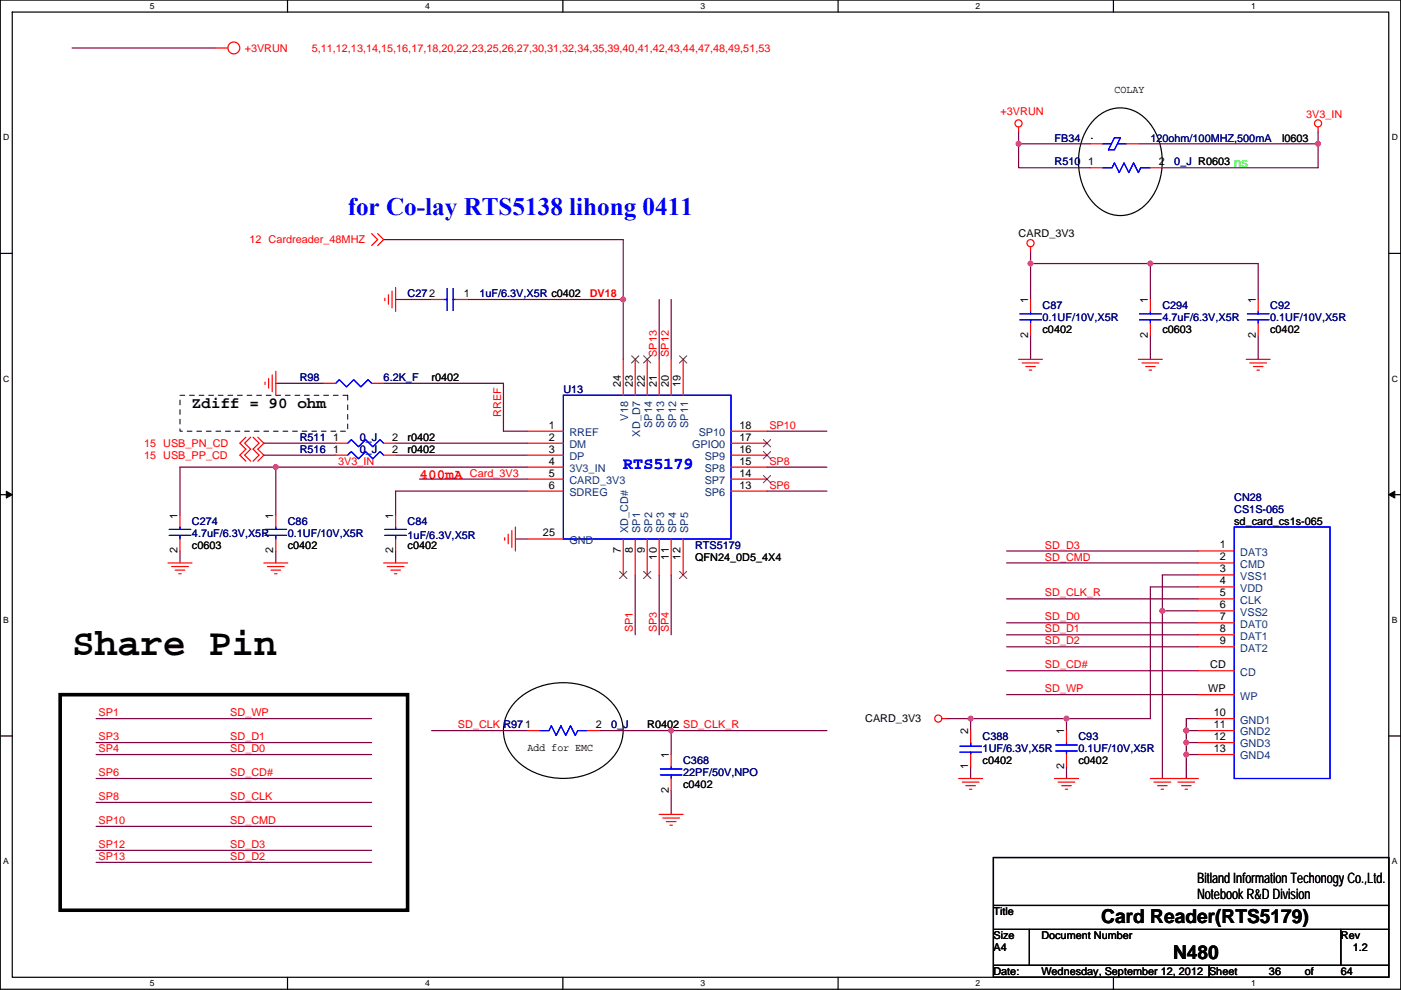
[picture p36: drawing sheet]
<svg xmlns="http://www.w3.org/2000/svg" width="297mm" height="210mm" viewBox="0 0 297 210" stroke-linecap="round" stroke-linejoin="round" font-family="sans-serif">
<defs><g id="words">
<text font-size="8.1" x="15.3" y="138.9">Share Pin</text>
<text font-size="5.3" fill="#00f" x="73.7" y="45.5">for Co-lay RTS5138 lihong 0411</text>
<g font-size="4.1">
<text x="233.5" y="195.8">Card Reader(RTS5179)</text>
<text x="248.7" y="203.4">N480</text>
</g>
<text font-size="3.6" fill="#00f" x="132.1" y="99.5">RTS5179</text>
<text font-size="3.3" x="40.7" y="86.6">Zdiff = 90 ohm</text>
<text font-size="3" fill="#f00" x="89" y="101.6">400mA</text>
<g font-size="3">
<text x="253.8" y="187.2">Bitland Information Techonogy Co.,Ltd.</text>
<text x="253.8" y="190.8">Notebook R&amp;D Division</text>
</g>
<text font-size="2.7" fill="#0f0" x="261.7" y="35.5">ns</text>
<g font-size="2.3" fill="#f00">
<text x="51.9" y="11">+3VRUN</text>
<text x="66.1" y="11">5,11,12,13,14,15,16,17,18,20,22,23,25,26,27,30,31,32,34,35,39,40,41,42,43,44,47,48,49,51,53</text>
<text x="212.2" y="24.4">+3VRUN</text>
<text x="276.9" y="24.9">3V3_IN</text>
<text x="52.9" y="51.6">12 Cardreader_48MHZ</text>
<text x="125" y="63">DV18</text>
<text x="139.3" y="75.7" transform="rotate(-90 139.3 75.7)">SP13</text>
<text x="141.8" y="75.7" transform="rotate(-90 141.8 75.7)">SP12</text>
<text x="106.2" y="88.4" transform="rotate(-90 106.2 88.4)">RREF</text>
<text x="30.5" y="94.8">15 USB_PN_CD</text>
<text x="163.1" y="91">SP10</text>
<text x="30.5" y="97.3">15 USB_PP_CD</text>
<text x="71.7" y="98.6">3V3_IN</text>
<text x="99.6" y="101.1">Card_3V3</text>
<text x="163.1" y="98.6">SP8</text>
<text x="163.1" y="103.7">SP6</text>
<text x="221.5" y="118.9">SD_CMD</text>
<text x="221.5" y="116.4">SD_D3</text>
<text x="221.5" y="131.6">SD_D0</text>
<text x="221.5" y="126.5">SD_CLK_R</text>
<text x="134.2" y="134.1" transform="rotate(-90 134.2 134.1)">SP1</text>
<text x="139.3" y="134.1" transform="rotate(-90 139.3 134.1)">SP3</text>
<text x="141.8" y="134.1" transform="rotate(-90 141.8 134.1)">SP4</text>
<text x="221.5" y="134.1">SD_D1</text>
<text x="221.5" y="136.7">SD_D2</text>
<text x="221.5" y="141.8">SD_CD#</text>
<text x="221.5" y="146.8">SD_WP</text>
<text x="20.9" y="151.9">SP1</text>
<text x="48.8" y="151.9">SD_WP</text>
<text x="97.1" y="154.5">SD_CLK R971</text>
<text x="20.9" y="157">SP3</text>
<text x="20.9" y="159.5">SP4</text>
<text x="48.8" y="157">SD_D1</text>
<text x="48.8" y="159.5">SD_D0</text>
<text x="20.9" y="164.6">SP6</text>
<text x="48.8" y="164.6">SD_CD#</text>
<text x="20.9" y="169.7">SP8</text>
<text x="48.8" y="169.7">SD_CLK</text>
<text x="20.9" y="174.8">SP10</text>
<text x="20.9" y="179.9">SP12</text>
<text x="48.8" y="174.8">SD_CMD</text>
<text x="48.8" y="179.9">SD_D3</text>
<text x="20.9" y="182.4">SP13</text>
<text x="48.8" y="182.4">SD_D2</text>
</g>
<g font-size="2.3">
<text x="236.3" y="19.6">COLAY</text>
<text x="231.2" y="29.5">.</text>
<text x="230.7" y="35.1">1</text>
<text x="245.7" y="35.1">2</text>
<text x="271.8" y="30">l0603</text>
<text x="216" y="50.3">CARD_3V3</text>
<text x="98.4" y="63">1</text>
<text x="218" y="64.3" transform="rotate(-90 218 64.3)">1</text>
<text x="243.4" y="64.3" transform="rotate(-90 243.4 64.3)">1</text>
<text x="266.2" y="64.3" transform="rotate(-90 266.2 64.3)">1</text>
<text x="218" y="71.7" transform="rotate(-90 218 71.7)">2</text>
<text x="221" y="70.7">c0402</text>
<text x="243.4" y="71.7" transform="rotate(-90 243.4 71.7)">2</text>
<text x="246.4" y="70.7">c0603</text>
<text x="266.2" y="71.7" transform="rotate(-90 266.2 71.7)">2</text>
<text x="269.3" y="70.7">c0402</text>
<text x="91.5" y="80.8">r0402</text>
<text x="131.6" y="82.1" transform="rotate(-90 131.6 82.1)">24</text>
<text x="134.2" y="82.1" transform="rotate(-90 134.2 82.1)">23</text>
<text x="136.7" y="82.1" transform="rotate(-90 136.7 82.1)">22</text>
<text x="139.2" y="82.1" transform="rotate(-90 139.2 82.1)">21</text>
<text x="141.8" y="82.1" transform="rotate(-90 141.8 82.1)">20</text>
<text x="144.3" y="82.1" transform="rotate(-90 144.3 82.1)">19</text>
<text x="70.7" y="93.5">1</text>
<text x="83.1" y="93.5">2</text>
<text x="86.4" y="93.5">r0402</text>
<text x="116.4" y="90.9">1</text>
<text x="116.4" y="93.5">2</text>
<text x="156.8" y="93.5">17</text>
<text x="156.8" y="90.9">18</text>
<text x="70.7" y="96">1</text>
<text x="83.1" y="96">2</text>
<text x="86.4" y="96.1">r0402</text>
<text x="116.4" y="96">3</text>
<text x="116.4" y="98.6">4</text>
<text x="116.4" y="101.1">5</text>
<text x="156.8" y="101.1">14</text>
<text x="156.8" y="98.6">15</text>
<text x="156.8" y="96">16</text>
<text x="116.4" y="103.6">6</text>
<text x="156.8" y="103.6">13</text>
<text x="37.6" y="110" transform="rotate(-90 37.6 110)">1</text>
<text x="58" y="110" transform="rotate(-90 58 110)">1</text>
<text x="83.4" y="110" transform="rotate(-90 83.4 110)">1</text>
<text x="115.1" y="113.8">25</text>
<text x="261.7" y="111.3">sd_card_cs1s-065</text>
<text x="37.6" y="117.4" transform="rotate(-90 37.6 117.4)">2</text>
<text x="40.7" y="116.4">c0603</text>
<text x="58" y="117.4" transform="rotate(-90 58 117.4)">2</text>
<text x="61" y="116.4">c0402</text>
<text x="83.4" y="117.4" transform="rotate(-90 83.4 117.4)">2</text>
<text x="86.4" y="116.4">c0402</text>
<text x="131.6" y="117.4" transform="rotate(-90 131.6 117.4)">7</text>
<text x="134.2" y="117.4" transform="rotate(-90 134.2 117.4)">8</text>
<text x="136.7" y="117.4" transform="rotate(-90 136.7 117.4)">9</text>
<text x="139.2" y="118.7" transform="rotate(-90 139.2 118.7)">10</text>
<text x="141.8" y="118.7" transform="rotate(-90 141.8 118.7)">11</text>
<text x="144.3" y="118.7" transform="rotate(-90 144.3 118.7)">12</text>
<text x="147.4" y="118.9">QFN24_0D5_4X4</text>
<text x="258.6" y="116.3">1</text>
<text x="258.6" y="118.9">2</text>
<text x="258.6" y="121.4">3</text>
<text x="258.6" y="124">4</text>
<text x="258.6" y="126.5">5</text>
<text x="258.6" y="129">6</text>
<text x="258.6" y="131.6">7</text>
<text x="258.6" y="134.1">8</text>
<text x="258.6" y="136.7">9</text>
<text x="256.6" y="141.7">CD</text>
<text x="256.2" y="146.8">WP</text>
<text x="126.3" y="154.4">2</text>
<text x="137.2" y="154.5">R0402 SD_CLK_R</text>
<text x="183.4" y="153.2">CARD_3V3</text>
<text x="205.3" y="155.7" transform="rotate(-90 205.3 155.7)">2</text>
<text x="225.6" y="155.7" transform="rotate(-90 225.6 155.7)">1</text>
<text x="257.4" y="151.9">10</text>
<text x="257.4" y="154.4">11</text>
<text x="111.8" y="159.3">Add for EMC</text>
<text x="141.8" y="160.8" transform="rotate(-90 141.8 160.8)">1</text>
<text x="257.4" y="157">12</text>
<text x="257.4" y="159.5">13</text>
<text x="144.8" y="167.2">c0402</text>
<text x="205.3" y="163.1" transform="rotate(-90 205.3 163.1)">1</text>
<text x="208.3" y="162.1">c0402</text>
<text x="225.6" y="163.1" transform="rotate(-90 225.6 163.1)">2</text>
<text x="228.7" y="162.1">c0402</text>
<text x="141.8" y="168.2" transform="rotate(-90 141.8 168.2)">2</text>
<text x="210.6" y="194.1">Title</text>
<text x="210.6" y="199.2">Size</text>
<text x="210.6" y="201.7">A4</text>
<text x="220.8" y="199.2">Document Number</text>
<text x="284.3" y="199.2">Rev</text>
<text x="286.8" y="201.7">1.2</text>
<text x="210.6" y="206.8">Date:</text>
<text x="220.8" y="206.8">Wednesday, September 12, 2012 Sheet</text>
<text x="269" y="206.8">36</text>
<text x="276.7" y="206.8">of</text>
<text x="284.3" y="206.8">64</text>
</g>
<g font-size="2.3" fill="#000080">
<text x="223.6" y="30">FB34</text>
<text x="223.6" y="35.1">R510</text>
<text x="243.9" y="30">120ohm/100MHZ,500mA</text>
<text x="249" y="35.1">0_J R0603</text>
<text x="86.4" y="63">C272</text>
<text x="101.7" y="63">1uF/6.3V,X5R c0402</text>
<text x="221" y="65.6">C87</text>
<text x="246.4" y="65.6">C294</text>
<text x="269.3" y="65.6">C92</text>
<text x="221" y="68.1">0.1UF/10V,X5R</text>
<text x="246.4" y="68.1">4.7uF/6.3V,X5R</text>
<text x="269.3" y="68.1">0.1UF/10V,X5R</text>
<text x="63.6" y="80.8">R98</text>
<text x="81.3" y="80.8">6.2K_F</text>
<text x="119.4" y="83.4">U13</text>
<text x="63.6" y="93.5">R511</text>
<text x="76.3" y="93.5">0_J</text>
<text x="63.6" y="96.1">R516</text>
<text x="76.3" y="96.1">0_J</text>
<text x="261.7" y="106.2">CN28</text>
<text x="40.7" y="111.3">C274</text>
<text x="40.7" y="113.8">4.7uF/6.3V,X5R</text>
<text x="61" y="111.3">C86</text>
<text x="61" y="113.8">0.1UF/10V,X5R</text>
<text x="86.4" y="111.3">C84</text>
<text x="261.7" y="108.8">CS1S-065</text>
<text x="86.4" y="114.3">1uF/6.3V,X5R</text>
<text x="147.4" y="116.4">RTS5179</text>
<text x="129.6" y="154.5">0_J</text>
<text x="208.3" y="157">C388</text>
<text x="208.3" y="159.6">1UF/6.3V,X5R</text>
<text x="228.7" y="157">C93</text>
<text x="228.7" y="159.6">0.1UF/10V,X5R</text>
<text x="144.8" y="162.1">C368</text>
<text x="144.8" y="164.6">22PF/50V,NPO</text>
</g>
<g font-size="2.3" fill="#004080">
<text x="133.2" y="89.2" transform="rotate(-90 133.2 89.2)">V18</text>
<text x="120.7" y="92.5">RREF</text>
<text x="120.7" y="95">DM</text>
<text x="135.7" y="92.6" transform="rotate(-90 135.7 92.6)">XD_D7</text>
<text x="138.3" y="90.8" transform="rotate(-90 138.3 90.8)">SP14</text>
<text x="140.8" y="90.8" transform="rotate(-90 140.8 90.8)">SP13</text>
<text x="143.4" y="90.8" transform="rotate(-90 143.4 90.8)">SP12</text>
<text x="145.9" y="90.8" transform="rotate(-90 145.9 90.8)">SP11</text>
<text x="146.7" y="95">GPIO0</text>
<text x="148.1" y="92.5">SP10</text>
<text x="120.7" y="97.6">DP</text>
<text x="120.7" y="100.1">3V3_IN</text>
<text x="149.4" y="100.1">SP8</text>
<text x="149.4" y="97.6">SP9</text>
<text x="120.7" y="102.7">CARD_3V3</text>
<text x="120.7" y="105.2">SDREG</text>
<text x="149.4" y="105.2">SP6</text>
<text x="149.4" y="102.7">SP7</text>
<text x="133.2" y="113.1" transform="rotate(-90 133.2 113.1)">XD_CD#</text>
<text x="135.7" y="113.1" transform="rotate(-90 135.7 113.1)">SP1</text>
<text x="138.3" y="113.1" transform="rotate(-90 138.3 113.1)">SP2</text>
<text x="140.8" y="113.1" transform="rotate(-90 140.8 113.1)">SP3</text>
<text x="143.4" y="113.1" transform="rotate(-90 143.4 113.1)">SP4</text>
<text x="145.9" y="113.1" transform="rotate(-90 145.9 113.1)">SP5</text>
<text x="120.7" y="115.4">GND</text>
<text x="263" y="117.9">DAT3</text>
<text x="263" y="120.4">CMD</text>
<text x="263" y="123">VSS1</text>
<text x="263" y="125.5">VDD</text>
<text x="263" y="128.1">CLK</text>
<text x="263" y="130.6">VSS2</text>
<text x="263" y="133.1">DAT0</text>
<text x="263" y="135.7">DAT1</text>
<text x="263" y="143.3">CD</text>
<text x="263" y="138.2">DAT2</text>
<text x="263" y="148.4">WP</text>
<text x="263" y="153.5">GND1</text>
<text x="263" y="156">GND2</text>
<text x="263" y="158.5">GND3</text>
<text x="263" y="161.1">GND4</text>
</g>
<g font-size="1.8">
<text x="31.8" y="1.9">5</text>
<text x="90.1" y="1.9">4</text>
<text x="148.5" y="1.9">3</text>
<text x="206.9" y="1.9">2</text>
<text x="265.2" y="1.9">1</text>
<text x=".7" y="29.8">D</text>
<text x="295.1" y="29.8">D</text>
<text x=".7" y="81">C</text>
<text x="295.1" y="81">C</text>
<text x=".7" y="132.1">B</text>
<text x="295.1" y="132.1">B</text>
<text x=".7" y="183.3">A</text>
<text x="295.1" y="183.3">A</text>
<text x="31.8" y="209.2">5</text>
<text x="90.1" y="209.2">4</text>
<text x="148.5" y="209.2">3</text>
<text x="206.9" y="209.2">2</text>
<text x="265.2" y="209.2">1</text>
</g>
</g></defs>
<path d="M.1 0h296.9v209.8h-296.9zM2.6 2.6h291.8v204.7h-291.8z" fill="none" stroke="#000" stroke-width=".25"/>
<g fill="#fff">
<path d="M31.8 .3h1v2h-1z"/>
<path d="M31.8 207.5h1v2.1h-1z"/>
</g>
<path d="M61 0v2.6M61 207.3v2.5" fill="none" stroke="#000" stroke-width=".25"/>
<g fill="#fff">
<path d="M90.1 .3h1v2h-1z"/>
<path d="M90.1 207.5h1v2.1h-1z"/>
</g>
<path d="M119.3 0v2.6M119.3 207.3v2.5" fill="none" stroke="#000" stroke-width=".25"/>
<g fill="#fff">
<path d="M148.5 .3h1v2h-1z"/>
<path d="M148.5 207.5h1v2.1h-1z"/>
</g>
<path d="M177.7 0v2.6M177.7 207.3v2.5" fill="none" stroke="#000" stroke-width=".25"/>
<g fill="#fff">
<path d="M206.9 .3h1v2h-1z"/>
<path d="M206.9 207.5h1v2.1h-1z"/>
</g>
<path d="M236.1 0v2.6M236.1 207.3v2.5" fill="none" stroke="#000" stroke-width=".25"/>
<g fill="#fff">
<path d="M265.2 .3h1v2h-1z"/>
<path d="M265.2 207.5h1v2.1h-1z"/>
<path d="M.7 28.2h1.3v2h-1.3z"/>
<path d="M295.1 28.2h1.3v2h-1.3z"/>
<path d="M.7 79.3h1.3v2.1h-1.3z"/>
<path d="M295.1 79.3h1.3v2.1h-1.3z"/>
</g>
<path d="M.1 53.7h2.5M294.4 53.7h2.6" fill="none" stroke="#000" stroke-width=".25"/>
<g fill="#fff">
<path d="M.7 130.5h1.2v2h-1.2z"/>
<path d="M295.1 130.5h1.2v2h-1.2z"/>
</g>
<path d="M.1 104.9h2.5M294.4 104.9h2.6" fill="none" stroke="#000" stroke-width=".25"/>
<path d="M1.3 104.2l1.3 .7-1.3 .7zM294.4 104.9l1.3-.7v1.4z" fill="#000" stroke="#000" stroke-width=".21"/>
<g fill="#fff">
<path d="M.7 181.7h1.2v2h-1.2z"/>
<path d="M295.1 181.7h1.2v2h-1.2z"/>
</g>
<path d="M232.5 24.9a7.6 7.6 0 0 1 11.7 1.8 13.6 13.6 0 0 1-1.6 17 7.5 7.5 0 0 1-11.7-1.8 13.6 13.6 0 0 1 1.6-17zM.1 156.1h2.5M109.5 148.6a14.8 14.8 0 0 1 19.8 0 8.7 8.7 0 0 1-.9 13.5 14.9 14.9 0 0 1-18.9-.8 8.6 8.6 0 0 1 0-12.7zM294.4 156.1h2.6M210.6 192h83.8M210.6 181.9h83.8v25.4h-83.8zM210.6 197.1h83.8M218.2 197.1v7.6M284.3 197.1v7.6M210.6 204.7h83.8M256.3 204.7v2.6" fill="none" stroke="#000" stroke-width=".25"/>
<path d="M38.2 83.8h35.5v7.7h-35.5z" fill="none" stroke="#000" stroke-width=".21" stroke-dasharray="1 1 1 1 1 1 1 1"/>
<path d="M12.8 147.3h73.6v45.8h-73.6z" fill="none" stroke="#000" stroke-width=".76"/>
<g fill="none" stroke="#800040" stroke-width=".25">
<path d="M15.3 10.2h30.5M216 30.5v5.1h15.2M216 28v2.5h15.2M241.4 30.5h38.1M279.5 28v2.5M279.5 30.5v5.1h-33.1M81.3 50.8h50.8v12.7M218.5 55.9v7.6M218.5 53.4v2.5M218.5 55.9h25.4M243.9 55.9v7.6M243.9 55.9h22.9v7.6"/>
<path d="M83.9 63.5h7.6M99.1 63.5h33M132.1 63.5v12.7M139.8 63.5v12.7M142.3 63.5v12.7M218.5 71.1v5.1M243.9 71.1v5.1M266.8 71.1v5.1M55.9 94h15.3M55.9 96.5h15.3M58.5 81.3h10.1M58.5 99.1h-20.3v10.1"/>
<path d="M58.5 99.1v10.1M58.5 99.1h53.3M81.3 81.3h25.4v10.2h5.1M83.9 94h27.9M83.9 96.5h27.9M162.6 91.5h12.7M162.6 99.1h12.7M38.2 116.9v2.5M58.5 116.9v2.5M83.9 116.9v2.5M89 101.6h22.8M109.3 114.3h2.5"/>
<path d="M111.8 104.2h-27.9v5M162.6 104.2h12.7M213.4 119.4h40.7M213.4 116.9h40.7M134.7 121.9v12.7M139.8 121.9v12.7M142.3 121.9v12.7M213.4 134.6h40.7M213.4 132.1h40.7M213.4 127h40.7M213.4 137.2h40.7M246.4 129.6v35.5"/>
<path d="M246.4 129.6h7.7M254.1 124.5h-10.2v27.9h-17.8M254.1 121.9h-7.7v7.7M20.4 152.4h58.4M20.4 157.5h58.4M91.5 155h20.3M127.1 155h15.2v5M142.3 155h33M200.7 152.4h5.1M205.8 152.4h20.3v2.6M205.8 152.4v2.6M213.4 147.3h40.7"/>
<path d="M213.4 142.3h40.7M251.5 155v2.5M251.5 157.5v2.5M251.5 157.5h2.6M251.5 155h2.6M254.1 152.4h-2.6v2.6M20.4 160h58.4M20.4 165.1h58.4M20.4 170.2h58.4M20.4 175.3h58.4M142.3 167.7v5M205.8 162.6v2.5"/>
<path d="M226.1 162.6v2.5M251.5 160v5.1M251.5 160h2.6M20.4 180.4h58.4M20.4 182.9h58.4"/>
</g>
<g fill="#f0f" stroke="#f0f" stroke-width=".25">
<circle cx="205.8" cy="152.4" r=".5"/>
<circle cx="251.5" cy="154.9" r=".5"/>
<circle cx="251.5" cy="157.5" r=".5"/>
<circle cx="251.5" cy="160" r=".5"/>
<circle cx="226.1" cy="152.4" r=".5"/>
<circle cx="246.4" cy="129.5" r=".5"/>
<circle cx="58.5" cy="99.1" r=".5"/>
<circle cx="132.1" cy="63.5" r=".5"/>
<circle cx="243.9" cy="55.9" r=".5"/>
<circle cx="218.5" cy="55.9" r=".5"/>
<circle cx="215.9" cy="30.5" r=".5"/>
<circle cx="279.4" cy="30.5" r=".5"/>
<circle cx="142.3" cy="154.9" r=".5"/>
</g>
<g fill="none" stroke="#f00" stroke-width=".25">
<path d="M45.8 10.2h2.5M216 26.9v1.1M231.2 30.5h2.5M231.2 35.6h2.5M238.8 30.5h2.6M243.9 35.6h2.5M279.5 26.9v1.1M78.8 49.6l1.3 1.2-1.3 1.3M80.1 49.6l1.2 1.2-1.2 1.3M218.5 52.3v1.1M57.7 79.5v3.6M58.5 78.8v5"/>
<path d="M81.6 63.3v.5M82.4 62.5v2M83.1 61.7v3.6M83.9 61v5.1M91.5 63.5h2.5M96.6 63.5h2.5M132.1 76.2v7.6M134.7 76.2v7.6M137.2 76.2v7.6M139.8 76.2v7.6M142.3 76.2v7.6M144.8 76.2v7.6"/>
<path d="M216 76.2h5M216.7 77h3.6M217.5 77.7h2M218.2 78.5h.6M218.5 63.5v2.6M218.5 68.6v2.5M241.4 76.2h5M242.1 77h3.6M242.9 77.7h2M243.6 78.5h.6M243.9 63.5v2.6M243.9 68.6v2.5"/>
<path d="M264.2 76.2h5.1M265 77h3.5M265.7 77.7h2.1M266.5 78.5h.5M266.8 63.5v2.6M266.8 68.6v2.5M52.1 92.7l-1.2 1.3 1.2 1.3-1.2 1.2 1.2 1.3M53.1 92.7l-1.2 1.3 1.2 1.3-1.2 1.2 1.2 1.3M53.7 92.7l1.2 1.3-1.2 1.3 1.2 1.2-1.2 1.3M54.7 92.7l1.2 1.3-1.2 1.3 1.2 1.2-1.2 1.3M56.2 81v.6M57 80.3v2"/>
<path d="M68.6 81.3h2.6M71.2 96.5h2.5M71.2 94h2.5M78.8 81.3h2.5M81.3 96.5h2.6M81.3 94h2.6M111.8 91.5h7.6M111.8 94h7.6M111.8 96.5h7.6M111.8 99.1h7.6M155 99.1h7.6M155 96.5h7.6"/>
<path d="M155 94h7.6M155 91.5h7.6M35.6 119.4h5.1M38.2 109.2v2.6M38.2 114.3v2.6M55.9 119.4h5.1M58.5 109.2v2.6M58.5 114.3v2.6M81.3 119.4h5.1M83.9 109.2v2.6M83.9 114.3v2.6M107 114.1v.5"/>
<path d="M107.8 113.3v2M108.5 112.5v3.6M109.3 111.8v5.1M111.8 101.6h7.6M111.8 104.2h7.6M111.8 114.3h7.6M132.1 114.3v7.6M134.7 114.3v7.6M137.2 114.3v7.6M139.8 114.3v7.6M142.3 114.3v7.6M144.8 114.3v7.6"/>
<path d="M155 104.2h7.6M155 101.6h7.6M254.1 116.9h7.6M254.1 119.4h7.6M36.4 120.2h3.5M37.1 120.9h2.1M37.9 121.7h.5M56.7 120.2h3.6M57.5 120.9h2M58.2 121.7h.5M82.1 120.2h3.6M82.9 120.9h2"/>
<path d="M83.6 121.7h.5M254.1 121.9h7.6M254.1 124.5h7.6M254.1 127h7.6M254.1 129.6h7.6M254.1 132.1h7.6M254.1 134.6h7.6M254.1 137.2h7.6M111.8 155h2.6M124.5 155h2.6M199.7 152.4h1M205.8 155v2.5"/>
<path d="M226.1 155v2.5M254.1 142.3h7.6M254.1 147.3h7.6M254.1 152.4h7.6M254.1 155h7.6M254.1 157.5h7.6M139.8 172.7h5M140.5 173.5h3.6M141.3 174.3h2M142 175h.6M142.3 160v2.6M142.3 165.1v2.6"/>
<path d="M203.3 165.1h5M204 165.9h3.6M204.8 166.6h2M205.5 167.4h.6M205.8 160v2.6M223.6 165.1h5.1M224.3 165.9h3.6M225.1 166.6h2M225.9 167.4h.5M226.1 160v2.6M243.9 165.1h10.2M244.7 165.9h3.5"/>
<path d="M245.4 166.6h2.1M246.2 167.4h.5M249.7 165.9h3.6M250.5 166.6h2M251.3 167.4h.5M254.1 160h7.6"/>
<circle cx="49.6" cy="10.2" r="1.26"/>
<circle cx="215.9" cy="26.2" r=".76"/>
<circle cx="279.4" cy="26.2" r=".76"/>
<circle cx="218.5" cy="51.6" r=".76"/>
<circle cx="198.9" cy="152.4" r=".76"/>
</g>
<g fill="none" stroke="#00f" stroke-width=".25">
<path d="M233.7 35.6h2.1l.5-1 1 2 1-2 1 2 1-2 1.1 2 .5-1h2M233.7 30.5h1.8M236.3 29.2h1.3l-1.3 2.6h-1.3zM237 30.5h1.8M94 63.5h.8M94.8 61.2v4.6M96.1 61.2v4.6M96.1 63.5h.5M216.2 67.8h4.6M216.2 66.6h4.6M218.5 66.1v.5M218.5 67.8v.8"/>
<path d="M241.6 67.8h4.6M241.6 66.6h4.6M243.9 66.1v.5M243.9 67.8v.8M264.5 67.8h4.5M264.5 66.6h4.5M266.8 66.1v.5M266.8 67.8v.8M71.2 81.3l.7-.8 1.6 1.6 1.5-1.6 1.5 1.6 1.5-1.6 .8 .8M73.7 96.5l.8-.7 1.5 1.5 1.5-1.5 1.6 1.5 1.5-1.5 .7 .7M73.7 94l.8-.8 1.5 1.6 1.5-1.6 1.6 1.6 1.5-1.6 .7 .8M119.4 83.8h35.6v30.5h-35.6z"/>
<path d="M35.9 113.6h4.5M35.9 112.3h4.5M38.2 111.8v.5M38.2 113.6v.7M56.2 113.6h4.6M56.2 112.3h4.6M58.5 111.8v.5M58.5 113.6v.7M81.6 113.6h4.6M81.6 112.3h4.6M83.9 111.8v.5M83.9 113.6v.7"/>
<path d="M261.7 111.8h20.3v53.3h-20.3zM114.4 155h2l.5-1.1 1 2.1 1-2.1 1 2.1 1.1-2.1 1 2.1 .5-1h2M203.5 158.3h4.6M203.5 159.5h4.6M205.8 159.5v.5M205.8 157.5v.8M223.8 159.3h4.6M223.8 158h4.6M226.1 157.5v.5M226.1 159.3v.7M140 164.4h4.6M140 163.1h4.6"/>
<path d="M142.3 162.6v.5M142.3 164.4v.7"/>
</g>
<g fill="none" stroke="#804000" stroke-width=".21">
<path d="M133.9 75.5l1.6 1.5M135.4 75.5l-1.5 1.5M136.5 75.5l1.5 1.5M138 75.5l-1.6 1.5M144.1 75.5l1.5 1.5M145.6 75.5l-1.5 1.5M161.9 95.8l1.5 1.5M161.9 93.2l1.5 1.6M163.4 95.8l-1.6 1.5M163.4 93.2l-1.6 1.6M161.9 100.9l1.5 1.5M163.4 100.9l-1.6 1.5"/>
<path d="M131.4 121.2l1.5 1.5M132.9 121.2l-1.5 1.5M136.5 121.2l1.5 1.5M138 121.2l-1.6 1.5M144.1 121.2l1.5 1.5M145.6 121.2l-1.5 1.5"/>
</g>
<use href="#words"/>
</svg>
